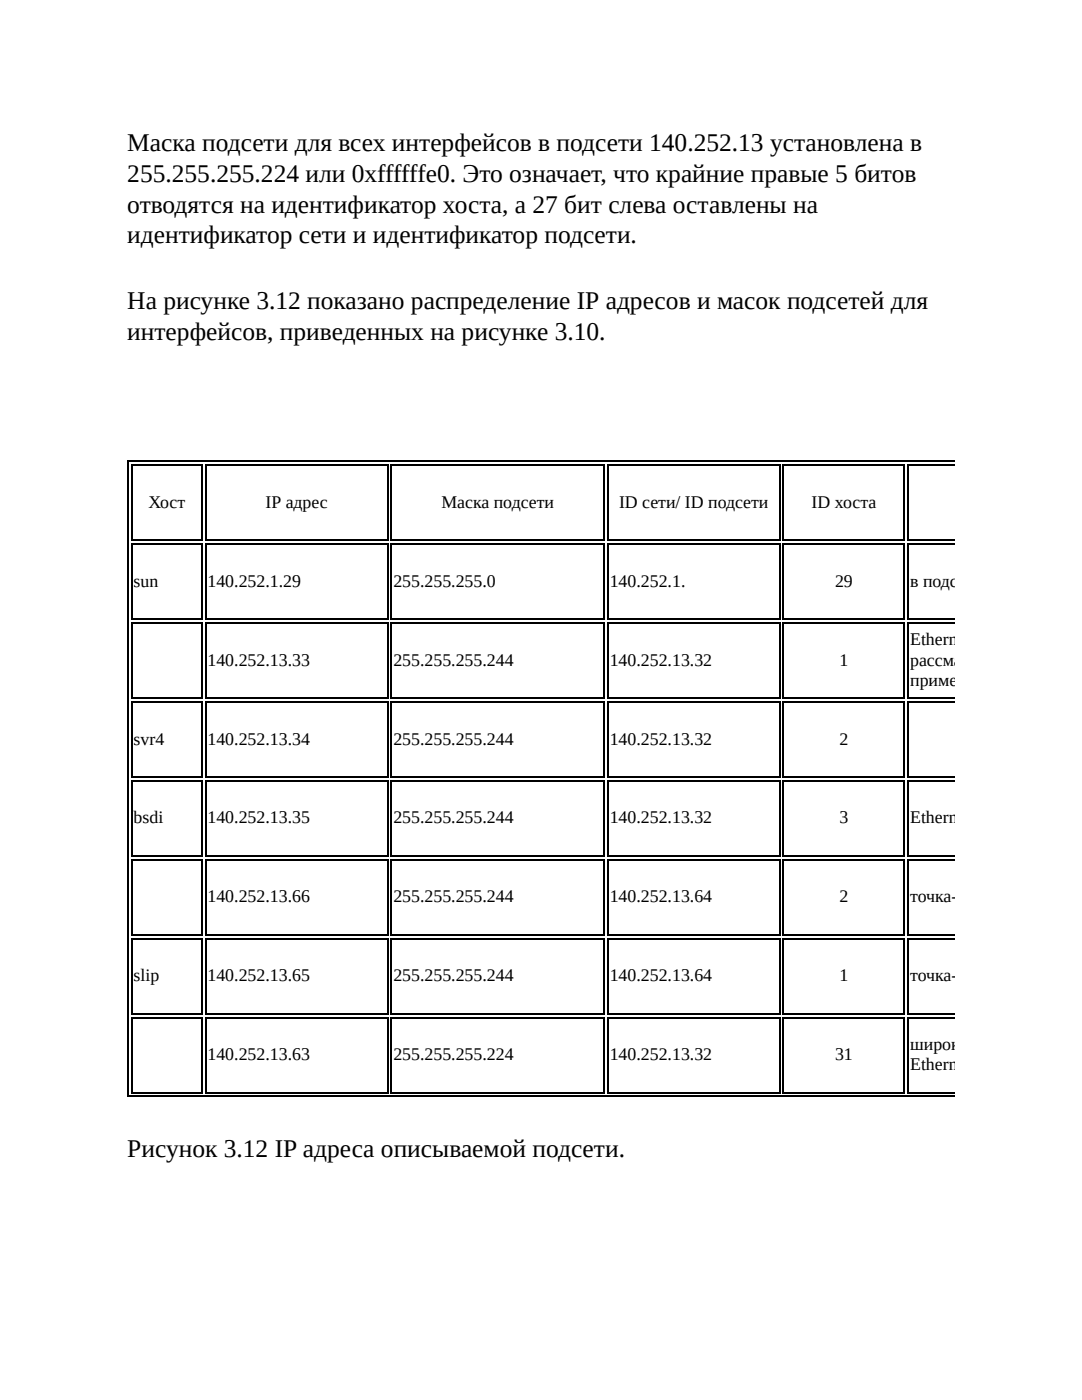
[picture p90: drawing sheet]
<svg xmlns="http://www.w3.org/2000/svg" width="216mm" height="279mm" viewBox="0 0 216 279" stroke-linecap="round" stroke-linejoin="round" font-family="sans-serif">
<defs><g id="words">
<g font-size="5.1">
<text x="25.4" y="30.2">Маска подсети для всех интерфейсов в подсети 140.252.13 установлена в</text>
<text x="25.4" y="36.3">255.255.255.224 или 0xffffffe0. Это означает, что крайние правые 5 битов</text>
<text x="25.4" y="42.4">отводятся на идентификатор хоста, а 27 бит слева оставлены на</text>
<text x="25.4" y="48.5">идентификатор сети и идентификатор подсети.</text>
<text x="25.4" y="61.7">На рисунке 3.12 показано распределение IP адресов и масок подсетей для</text>
<text x="25.4" y="67.8">интерфейсов, приведенных на рисунке 3.10.</text>
<text x="25.4" y="230.9">Рисунок 3.12 IP адреса описываемой подсети.</text>
</g>
<g font-size="3.6">
<text x="29.6" y="101.3">Хост</text>
<text x="53" y="101.3">IP адрес</text>
<text x="88.1" y="101.3">Маска подсети</text>
<text x="123.5" y="101.3">ID сети/ ID подсети</text>
<text x="162" y="101.3">ID хоста</text>
<text x="26.7" y="117.1">sun</text>
<text x="41.4" y="117.1">140.252.1.29</text>
<text x="78.5" y="117.1">255.255.255.0</text>
<text x="121.7" y="117.1">140.252.1.</text>
<text x="166.6" y="117.1">29</text>
<text x="181.6" y="117.1">в подсети 1</text>
<text x="181.6" y="128.8">Ethernet, который</text>
<text x="41.4" y="132.8">140.252.13.33</text>
<text x="78.5" y="132.8">255.255.255.244</text>
<text x="121.7" y="132.8">140.252.13.32</text>
<text x="167.5" y="132.8">1</text>
<text x="181.6" y="132.8">рассматривается в качес</text>
<text x="181.6" y="136.9">примера</text>
<text x="26.7" y="148.6">svr4</text>
<text x="41.4" y="148.6">140.252.13.34</text>
<text x="78.5" y="148.6">255.255.255.244</text>
<text x="121.7" y="148.6">140.252.13.32</text>
<text x="167.5" y="148.6">2</text>
<text x="26.7" y="164.3">bsdi</text>
<text x="41.4" y="164.3">140.252.13.35</text>
<text x="78.5" y="164.3">255.255.255.244</text>
<text x="121.7" y="164.3">140.252.13.32</text>
<text x="167.5" y="164.3">3</text>
<text x="181.6" y="164.3">Ethernet</text>
<text x="41.4" y="180.1">140.252.13.66</text>
<text x="78.5" y="180.1">255.255.255.244</text>
<text x="121.7" y="180.1">140.252.13.64</text>
<text x="167.5" y="180.1">2</text>
<text x="181.6" y="180.1">точка-точка</text>
<text x="26.7" y="195.8">slip</text>
<text x="41.4" y="195.8">140.252.13.65</text>
<text x="78.5" y="195.8">255.255.255.244</text>
<text x="121.7" y="195.8">140.252.13.64</text>
<text x="167.5" y="195.8">1</text>
<text x="181.6" y="195.8">точка-точка</text>
<text x="181.6" y="209.5">широковещательный</text>
<text x="41.4" y="211.6">140.252.13.63</text>
<text x="78.5" y="211.6">255.255.255.224</text>
<text x="121.7" y="211.6">140.252.13.32</text>
<text x="166.6" y="211.6">31</text>
<text x="181.6" y="213.6">Ethernet</text>
</g>
</g></defs>
<path d="M25.4 92.1h165.2M25.5 91.9v127M25.4 218.8h165.2" fill="none" stroke="#000" stroke-width=".25"/>
<path d="M26.2 92.7h14.2v15.3h-14.2z" fill="#fff"/>
<path d="M26.2 92.8h14.2M26.3 92.7v15.3M40.3 92.7v15.3M26.2 107.8h14.2" fill="none" stroke="#000" stroke-width=".25"/>
<path d="M40.9 92.7h36.6v15.3h-36.6z" fill="#fff"/>
<path d="M40.9 92.8h36.6M41 92.7v15.3M77.3 92.7v15.3M40.9 107.8h36.6" fill="none" stroke="#000" stroke-width=".25"/>
<path d="M78 92.7h42.7v15.3h-42.7z" fill="#fff"/>
<path d="M78 92.8h42.7M78.1 92.7v15.3M120.5 92.7v15.3M78 107.8h42.7" fill="none" stroke="#000" stroke-width=".25"/>
<path d="M121.2 92.7h34.5v15.3h-34.5z" fill="#fff"/>
<path d="M121.2 92.8h34.5M121.3 92.7v15.3M155.6 92.7v15.3M121.2 107.8h34.5" fill="none" stroke="#000" stroke-width=".25"/>
<path d="M156.2 92.7h24.4v15.3h-24.4z" fill="#fff"/>
<path d="M156.2 92.8h24.4M156.3 92.7v15.3M180.5 92.7v15.3M156.2 107.8h24.4" fill="none" stroke="#000" stroke-width=".25"/>
<path d="M181.1 92.7h9.5v15.3h-9.5z" fill="#fff"/>
<g fill="none" stroke="#000" stroke-width=".25">
<path d="M181.1 92.8h9.5M181.2 92.7v15.3M26.2 108.6h14.2M26.3 108.5v15.2M40.3 108.5v15.2M40.9 108.6h36.6M41 108.5v15.2M77.3 108.5v15.2M78 108.6h42.7M78.1 108.5v15.2M120.5 108.5v15.2M121.2 108.6h34.5"/>
<path d="M121.3 108.5v15.2M155.6 108.5v15.2M156.2 108.6h24.4M156.3 108.5v15.2M180.5 108.5v15.2M181.1 107.8h9.5M181.1 108.6h9.5M181.2 108.5v15.2M26.2 123.6h14.2M26.2 124.3h14.2M26.2 139.3h14.2M26.3 124.2v15.2"/>
<path d="M26.3 140v15.2M40.3 124.2v15.2M40.3 140v15.2M40.9 123.6h36.6M40.9 124.3h36.6M40.9 139.3h36.6M41 124.2v15.2M41 140v15.2M77.3 124.2v15.2M77.3 140v15.2M78 123.6h42.7M78 124.3h42.7"/>
<path d="M78 139.3h42.7M78.1 124.2v15.2M78.1 140v15.2M120.5 124.2v15.2M120.5 140v15.2M121.2 123.6h34.5M121.2 124.3h34.5M121.2 139.3h34.5M121.3 124.2v15.2M121.3 140v15.2M155.6 124.2v15.2M155.6 140v15.2"/>
<path d="M156.2 123.6h24.4M156.2 124.3h24.4M156.2 139.3h24.4M156.3 124.2v15.2M156.3 140v15.2M180.5 124.2v15.2M180.5 140v15.2M181.1 123.6h9.5M181.1 124.3h9.5M181.1 139.3h9.5M181.2 124.2v15.2M181.2 140v15.2"/>
<path d="M26.2 140.1h14.2M26.2 155.1h14.2M26.2 155.8h14.2M26.3 155.7v15.2M40.3 155.7v15.2M40.9 140.1h36.6M40.9 155.1h36.6M40.9 155.8h36.6M41 155.7v15.2M77.3 155.7v15.2M78 140.1h42.7M78 155.1h42.7"/>
<path d="M78 155.8h42.7M78.1 155.7v15.2M120.5 155.7v15.2M121.2 140.1h34.5M121.2 155.1h34.5M121.2 155.8h34.5M121.3 155.7v15.2M155.6 155.7v15.2M156.2 140.1h24.4M156.2 155.1h24.4M156.2 155.8h24.4M156.3 155.7v15.2"/>
<path d="M180.5 155.7v15.2M181.1 140.1h9.5M181.1 155.1h9.5M181.1 155.8h9.5M181.2 155.7v15.2M26.2 170.8h14.2M26.2 171.6h14.2M26.3 171.5v15.2M40.3 171.5v15.2M40.9 170.8h36.6M40.9 171.6h36.6M41 171.5v15.2"/>
<path d="M77.3 171.5v15.2M78 170.8h42.7M78 171.6h42.7M78.1 171.5v15.2M120.5 171.5v15.2M121.2 170.8h34.5M121.2 171.6h34.5M121.3 171.5v15.2M155.6 171.5v15.2M156.2 170.8h24.4M156.2 171.6h24.4M156.3 171.5v15.2"/>
<path d="M180.5 171.5v15.2M181.1 170.8h9.5M181.1 171.6h9.5M181.2 171.5v15.2M26.2 186.6h14.2M26.2 187.3h14.2M26.3 187.2v15.2M40.3 187.2v15.2M40.9 186.6h36.6M40.9 187.3h36.6M41 187.2v15.2M77.3 187.2v15.2"/>
<path d="M78 186.6h42.7M78 187.3h42.7M78.1 187.2v15.2M120.5 187.2v15.2M121.2 186.6h34.5M121.2 187.3h34.5M121.3 187.2v15.2M155.6 187.2v15.2M156.2 186.6h24.4M156.2 187.3h24.4M156.3 187.2v15.2M180.5 187.2v15.2"/>
<path d="M181.1 186.6h9.5M181.1 187.3h9.5M181.2 187.2v15.2M26.2 202.3h14.2M26.2 203.1h14.2M26.2 218.1h14.2M26.3 202.9v15.3M40.3 202.9v15.3M40.9 202.3h36.6M40.9 203.1h36.6M40.9 218.1h36.6M41 202.9v15.3"/>
<path d="M77.3 202.9v15.3M78 202.3h42.7M78 203.1h42.7M78 218.1h42.7M78.1 202.9v15.3M120.5 202.9v15.3M121.2 202.3h34.5M121.2 203.1h34.5M121.2 218.1h34.5M121.3 202.9v15.3M155.6 202.9v15.3M156.2 202.3h24.4"/>
<path d="M156.2 203.1h24.4M156.2 218.1h24.4M156.3 202.9v15.3M180.5 202.9v15.3M181.1 202.3h9.5M181.1 203.1h9.5M181.1 218.1h9.5M181.2 202.9v15.3"/>
</g>
<use href="#words"/>
</svg>
